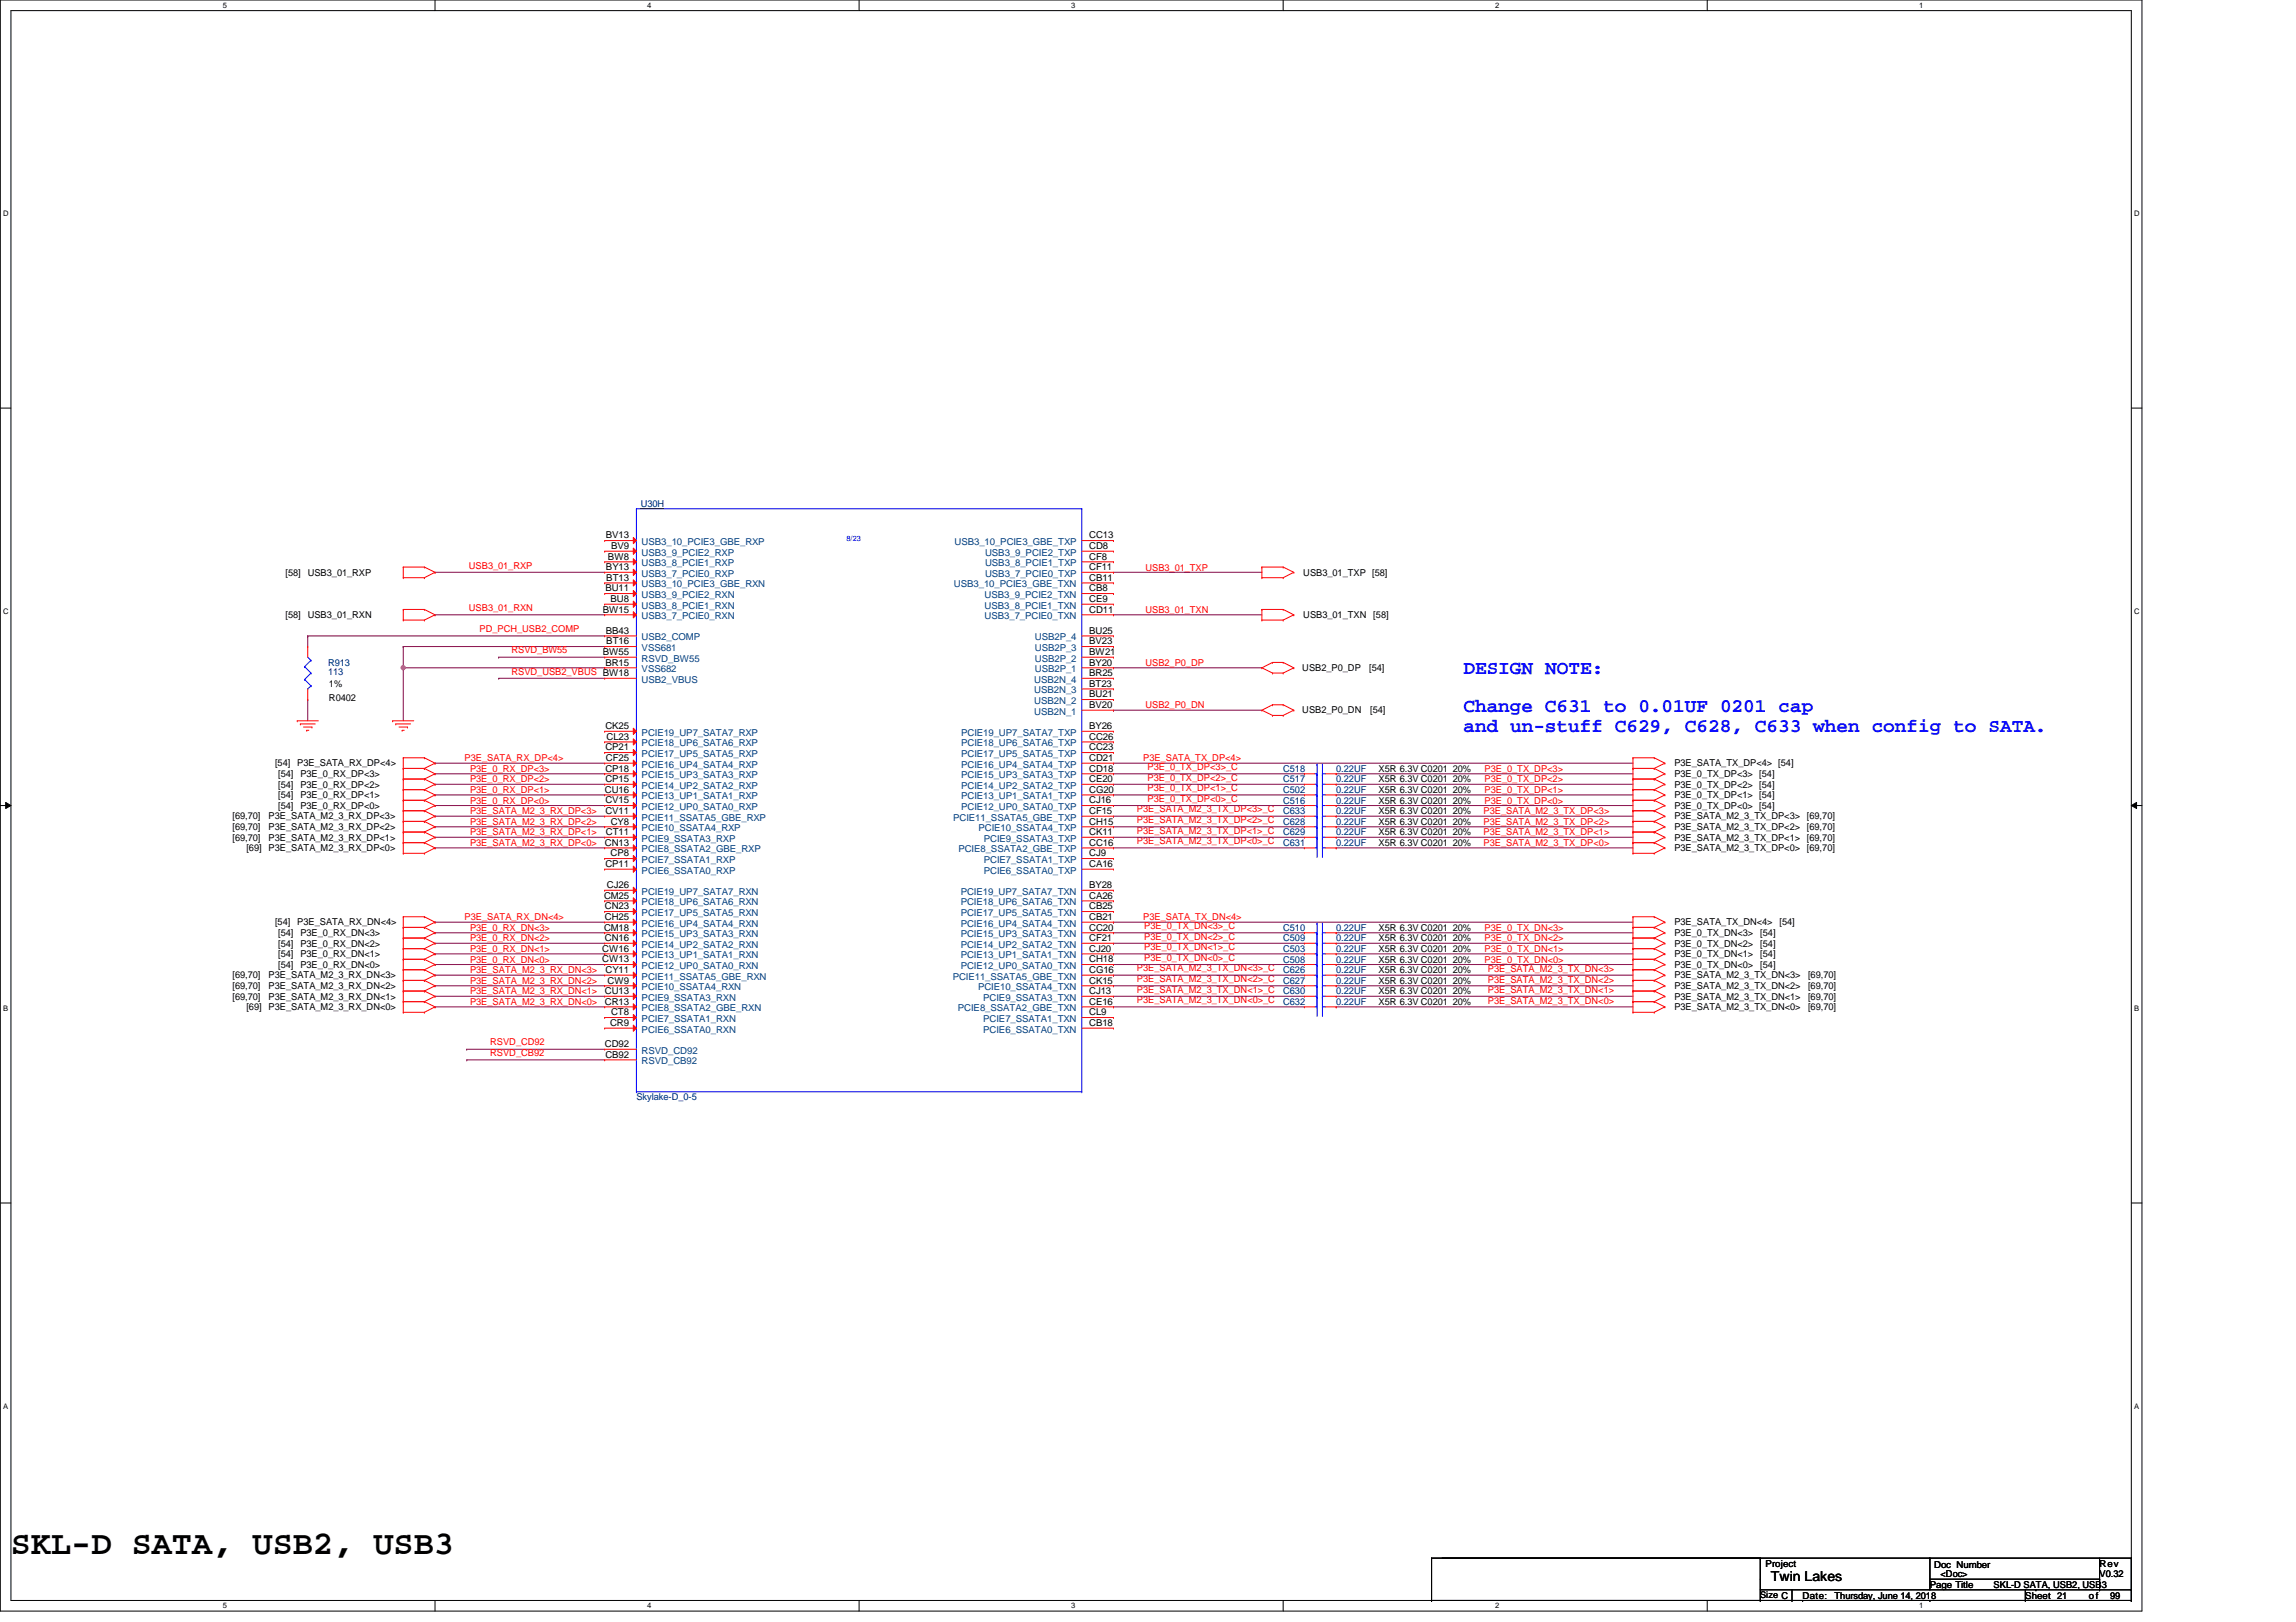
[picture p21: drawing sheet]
<svg xmlns="http://www.w3.org/2000/svg" width="297mm" height="210mm" viewBox="0 0 297 210" stroke-linecap="round" stroke-linejoin="round" font-family="sans-serif">
<defs><g id="words">
<text font-size="4.3" x="1.4" y="201.1">SKL-D SATA, USB2, USB3</text>
<g font-size="2.5" fill="#00f">
<text x="189.3" y="87.2">DESIGN NOTE:</text>
<text x="189.3" y="92.2">Change C631 to 0.01UF 0201 cap</text>
<text x="189.3" y="94.7">and un-stuff C629, C628, C633 when config to SATA.</text>
</g>
<text font-size="1.8" x="229.1" y="204.6">Twin Lakes</text>
<g font-size="1.2" fill="#000080">
<text x="82.9" y="65.6">U30H</text>
<text x="42.4" y="86.2">R913</text>
<text x="42.4" y="87.4">113</text>
<text x="166" y="99.9">C518</text>
<text x="166" y="101.3">C517</text>
<text x="172.9" y="99.9">0.22UF</text>
<text x="172.9" y="101.3">0.22UF</text>
<text x="166" y="105.4">C633</text>
<text x="166" y="102.6">C502</text>
<text x="166" y="104">C516</text>
<text x="166" y="106.7">C628</text>
<text x="172.9" y="105.4">0.22UF</text>
<text x="172.9" y="102.6">0.22UF</text>
<text x="172.9" y="104">0.22UF</text>
<text x="172.9" y="106.7">0.22UF</text>
<text x="166" y="108.1">C629</text>
<text x="166" y="109.5">C631</text>
<text x="172.9" y="108.1">0.22UF</text>
<text x="172.9" y="109.5">0.22UF</text>
<text x="166" y="120.5">C510</text>
<text x="166" y="123.2">C503</text>
<text x="166" y="125.9">C626</text>
<text x="166" y="121.8">C509</text>
<text x="166" y="124.6">C508</text>
<text x="172.9" y="120.5">0.22UF</text>
<text x="172.9" y="123.2">0.22UF</text>
<text x="172.9" y="125.9">0.22UF</text>
<text x="172.9" y="121.8">0.22UF</text>
<text x="172.9" y="124.6">0.22UF</text>
<text x="166" y="127.3">C627</text>
<text x="166" y="130">C632</text>
<text x="166" y="128.7">C630</text>
<text x="172.9" y="127.3">0.22UF</text>
<text x="172.9" y="130">0.22UF</text>
<text x="172.9" y="128.7">0.22UF</text>
<text x="82.3" y="142.4">Skylake-D_0-5</text>
</g>
<g font-size="1.2">
<text x="78.4" y="69.7">BV13</text>
<text x="79.1" y="71">BV9</text>
<text x="140.9" y="69.7">CC13</text>
<text x="140.9" y="71">CD8</text>
<text x="36.9" y="74.5">[58]</text>
<text x="39.8" y="74.5">USB3_01_RXP</text>
<text x="78.3" y="76.5">BU11</text>
<text x="78.4" y="73.8">BY13</text>
<text x="78.4" y="75.1">BT13</text>
<text x="78.7" y="72.4">BW8</text>
<text x="79" y="77.9">BU8</text>
<text x="140.9" y="75.1">CB11</text>
<text x="140.9" y="73.8">CF11</text>
<text x="140.9" y="77.9">CE9</text>
<text x="140.9" y="72.4">CF8</text>
<text x="140.9" y="76.5">CB8</text>
<text x="168.6" y="74.5">USB3_01_TXP [58]</text>
<text x="36.9" y="80">[58]</text>
<text x="39.8" y="80">USB3_01_RXN</text>
<text x="78" y="79.3">BW15</text>
<text x="78.4" y="82">BB43</text>
<text x="78.4" y="83.4">BT16</text>
<text x="140.9" y="83.4">BV23</text>
<text x="140.9" y="82">BU25</text>
<text x="140.9" y="79.3">CD11</text>
<text x="168.6" y="80">USB3_01_TXN</text>
<text x="177.7" y="80">[58]</text>
<text x="42.6" y="88.9">1%</text>
<text x="78" y="84.8">BW55</text>
<text x="78.3" y="86.1">BR15</text>
<text x="140.9" y="88.9">BT23</text>
<text x="140.9" y="87.5">BR25</text>
<text x="140.9" y="86.1">BY20</text>
<text x="140.9" y="84.8">BW21</text>
<text x="168.5" y="86.8">USB2_P0_DP</text>
<text x="177.1" y="86.8">[54]</text>
<text x="42.6" y="90.7">R0402</text>
<text x="78.3" y="94.3">CK25</text>
<text x="78.5" y="95.7">CL23</text>
<text x="140.9" y="95.7">CC26</text>
<text x="140.9" y="94.3">BY26</text>
<text x="140.9" y="91.6">BV20</text>
<text x="140.9" y="90.2">BU21</text>
<text x="168.5" y="92.3">USB2_P0_DN</text>
<text x="177.2" y="92.3">[54]</text>
<text x="35.6" y="99.2">[54]</text>
<text x="36" y="100.6">[54]</text>
<text x="36" y="101.9">[54]</text>
<text x="38.5" y="99.2">P3E_SATA_RX_DP&lt;4&gt;</text>
<text x="38.9" y="100.6">P3E_0_RX_DP&lt;3&gt;</text>
<text x="38.9" y="101.9">P3E_0_RX_DP&lt;2&gt;</text>
<text x="78.3" y="101.2">CP15</text>
<text x="78.3" y="99.8">CP18</text>
<text x="78.3" y="97.1">CP21</text>
<text x="78.4" y="98.5">CF25</text>
<text x="140.9" y="101.2">CE20</text>
<text x="140.9" y="99.8">CD18</text>
<text x="140.9" y="98.5">CD21</text>
<text x="140.9" y="97.1">CC23</text>
<text x="178.3" y="99.9">X5R 6.3V C0201 20%</text>
<text x="178.3" y="101.3">X5R 6.3V C0201 20%</text>
<text x="216.6" y="99.2">P3E_SATA_TX_DP&lt;4&gt; [54]</text>
<text x="216.6" y="101.9">P3E_0_TX_DP&lt;2&gt; [54]</text>
<text x="216.6" y="100.6">P3E_0_TX_DP&lt;3&gt; [54]</text>
<text x="30.1" y="106">[69,70]</text>
<text x="30.1" y="107.4">[69,70]</text>
<text x="34.8" y="106">P3E_SATA_M2_3_RX_DP&lt;3&gt;</text>
<text x="34.8" y="107.4">P3E_SATA_M2_3_RX_DP&lt;2&gt;</text>
<text x="36" y="104.7">[54]</text>
<text x="36" y="103.3">[54]</text>
<text x="38.9" y="104.7">P3E_0_RX_DP&lt;0&gt;</text>
<text x="38.9" y="103.3">P3E_0_RX_DP&lt;1&gt;</text>
<text x="78.3" y="102.6">CU16</text>
<text x="78.3" y="105.3">CV11</text>
<text x="78.3" y="103.9">CV15</text>
<text x="79" y="106.7">CY8</text>
<text x="140.9" y="106.7">CH15</text>
<text x="140.9" y="105.3">CF15</text>
<text x="140.9" y="103.9">CJ16</text>
<text x="140.9" y="102.6">CG20</text>
<text x="178.3" y="105.4">X5R 6.3V C0201 20%</text>
<text x="178.3" y="102.6">X5R 6.3V C0201 20%</text>
<text x="178.3" y="104">X5R 6.3V C0201 20%</text>
<text x="178.3" y="106.7">X5R 6.3V C0201 20%</text>
<text x="216.6" y="107.4">P3E_SATA_M2_3_TX_DP&lt;2&gt;</text>
<text x="216.6" y="106">P3E_SATA_M2_3_TX_DP&lt;3&gt;</text>
<text x="216.6" y="104.7">P3E_0_TX_DP&lt;0&gt; [54]</text>
<text x="216.6" y="103.3">P3E_0_TX_DP&lt;1&gt; [54]</text>
<text x="233.8" y="107.4">[69,70]</text>
<text x="233.8" y="106">[69,70]</text>
<text x="30.1" y="108.8">[69,70]</text>
<text x="31.9" y="110.2">[69]</text>
<text x="34.8" y="108.8">P3E_SATA_M2_3_RX_DP&lt;1&gt;</text>
<text x="34.8" y="110.2">P3E_SATA_M2_3_RX_DP&lt;0&gt;</text>
<text x="78.3" y="109.4">CN13</text>
<text x="78.3" y="112.2">CP11</text>
<text x="78.4" y="108.1">CT11</text>
<text x="79" y="110.8">CP8</text>
<text x="140.9" y="112.2">CA16</text>
<text x="140.9" y="110.8">CJ9</text>
<text x="140.9" y="109.4">CC16</text>
<text x="140.9" y="108.1">CK11</text>
<text x="178.3" y="108.1">X5R 6.3V C0201 20%</text>
<text x="178.3" y="109.5">X5R 6.3V C0201 20%</text>
<text x="216.6" y="110.2">P3E_SATA_M2_3_TX_DP&lt;0&gt;</text>
<text x="216.6" y="108.8">P3E_SATA_M2_3_TX_DP&lt;1&gt;</text>
<text x="233.8" y="110.2">[69,70]</text>
<text x="233.8" y="108.8">[69,70]</text>
<text x="35.6" y="119.8">[54]</text>
<text x="38.5" y="119.8">P3E_SATA_RX_DN&lt;4&gt;</text>
<text x="78.1" y="116.3">CM25</text>
<text x="78.3" y="119">CH25</text>
<text x="78.3" y="117.7">CN23</text>
<text x="78.5" y="114.9">CJ26</text>
<text x="140.9" y="119">CB21</text>
<text x="140.9" y="117.7">CB25</text>
<text x="140.9" y="116.3">CA26</text>
<text x="140.9" y="114.9">BY28</text>
<text x="216.6" y="119.8">P3E_SATA_TX_DN&lt;4&gt;</text>
<text x="230.2" y="119.8">[54]</text>
<text x="36" y="125.3">[54]</text>
<text x="36" y="121.1">[54]</text>
<text x="36" y="122.5">[54]</text>
<text x="36" y="123.9">[54]</text>
<text x="38.9" y="125.3">P3E_0_RX_DN&lt;0&gt;</text>
<text x="38.9" y="121.1">P3E_0_RX_DN&lt;3&gt;</text>
<text x="38.9" y="122.5">P3E_0_RX_DN&lt;2&gt;</text>
<text x="38.9" y="123.9">P3E_0_RX_DN&lt;1&gt;</text>
<text x="77.9" y="124.5">CW13</text>
<text x="77.9" y="123.1">CW16</text>
<text x="78.1" y="120.4">CM18</text>
<text x="78.3" y="121.8">CN16</text>
<text x="78.3" y="125.9">CY11</text>
<text x="140.9" y="125.9">CG16</text>
<text x="140.9" y="124.5">CH18</text>
<text x="140.9" y="123.1">CJ20</text>
<text x="140.9" y="121.8">CF21</text>
<text x="140.9" y="120.4">CC20</text>
<text x="178.3" y="120.5">X5R 6.3V C0201 20%</text>
<text x="178.3" y="123.2">X5R 6.3V C0201 20%</text>
<text x="178.3" y="125.9">X5R 6.3V C0201 20%</text>
<text x="178.3" y="121.8">X5R 6.3V C0201 20%</text>
<text x="178.3" y="124.6">X5R 6.3V C0201 20%</text>
<text x="216.6" y="125.3">P3E_0_TX_DN&lt;0&gt;</text>
<text x="216.6" y="123.9">P3E_0_TX_DN&lt;1&gt;</text>
<text x="216.6" y="122.5">P3E_0_TX_DN&lt;2&gt;</text>
<text x="216.6" y="121.1">P3E_0_TX_DN&lt;3&gt;</text>
<text x="227.7" y="125.3">[54]</text>
<text x="227.7" y="123.9">[54]</text>
<text x="227.7" y="122.5">[54]</text>
<text x="227.7" y="121.1">[54]</text>
<text x="30.1" y="126.6">[69,70]</text>
<text x="30.1" y="128">[69,70]</text>
<text x="30.1" y="129.4">[69,70]</text>
<text x="31.9" y="130.7">[69]</text>
<text x="34.8" y="126.6">P3E_SATA_M2_3_RX_DN&lt;3&gt;</text>
<text x="34.8" y="128">P3E_SATA_M2_3_RX_DN&lt;2&gt;</text>
<text x="34.8" y="129.4">P3E_SATA_M2_3_RX_DN&lt;1&gt;</text>
<text x="34.8" y="130.7">P3E_SATA_M2_3_RX_DN&lt;0&gt;</text>
<text x="78.3" y="130">CR13</text>
<text x="78.3" y="128.6">CU13</text>
<text x="78.6" y="127.3">CW9</text>
<text x="79.1" y="131.4">CT8</text>
<text x="140.9" y="127.3">CK15</text>
<text x="140.9" y="131.4">CL9</text>
<text x="140.9" y="130">CE16</text>
<text x="140.9" y="128.6">CJ13</text>
<text x="178.3" y="127.3">X5R 6.3V C0201 20%</text>
<text x="178.3" y="130">X5R 6.3V C0201 20%</text>
<text x="178.3" y="128.7">X5R 6.3V C0201 20%</text>
<text x="216.6" y="130.7">P3E_SATA_M2_3_TX_DN&lt;0&gt;</text>
<text x="216.6" y="129.4">P3E_SATA_M2_3_TX_DN&lt;1&gt;</text>
<text x="216.6" y="128">P3E_SATA_M2_3_TX_DN&lt;2&gt;</text>
<text x="216.6" y="126.6">P3E_SATA_M2_3_TX_DN&lt;3&gt;</text>
<text x="233.9" y="130.7">[69,70]</text>
<text x="233.9" y="129.4">[69,70]</text>
<text x="233.9" y="128">[69,70]</text>
<text x="233.9" y="126.6">[69,70]</text>
<text x="78.3" y="135.5">CD92</text>
<text x="78.3" y="136.9">CB92</text>
<text x="78.9" y="132.8">CR9</text>
<text x="140.9" y="132.8">CB18</text>
<text x="228.4" y="202.8">Project</text>
<text x="250.2" y="202.9">Doc Number</text>
<text x="271.6" y="202.8">Rev</text>
<text x="227.7" y="206.8">Size C</text>
<text x="233.2" y="206.9">Date:</text>
<text x="237.3" y="206.9">Thursday, June 14, 2018</text>
<text x="249.7" y="205.5">Page Title</text>
<text x="251.1" y="204.1">&lt;Doc&gt;</text>
<text x="257.9" y="205.5">SKL-D SATA, USB2, USB3</text>
<text x="262" y="206.9">Sheet 21</text>
<text x="270.3" y="206.9">of</text>
<text x="271.6" y="204.1">V0.32</text>
<text x="273" y="206.9">99</text>
</g>
<g font-size="1.2" fill="#004080">
<text x="83" y="70.5">USB3_10_PCIE3_GBE_RXP</text>
<text x="83" y="71.9">USB3_9_PCIE2_RXP</text>
<text x="123.5" y="70.5">USB3_10_PCIE3_GBE_TXP</text>
<text x="127.4" y="71.9">USB3_9_PCIE2_TXP</text>
<text x="83" y="76">USB3_10_PCIE3_GBE_RXN</text>
<text x="83" y="74.6">USB3_7_PCIE0_RXP</text>
<text x="83" y="73.3">USB3_8_PCIE1_RXP</text>
<text x="83" y="77.4">USB3_9_PCIE2_RXN</text>
<text x="123.4" y="76">USB3_10_PCIE3_GBE_TXN</text>
<text x="127.4" y="77.4">USB3_9_PCIE2_TXN</text>
<text x="127.4" y="74.6">USB3_7_PCIE0_TXP</text>
<text x="127.4" y="73.3">USB3_8_PCIE1_TXP</text>
<text x="83" y="82.9">USB2_COMP</text>
<text x="83" y="80.1">USB3_7_PCIE0_RXN</text>
<text x="83" y="78.8">USB3_8_PCIE1_RXN</text>
<text x="127.4" y="80.1">USB3_7_PCIE0_TXN</text>
<text x="127.4" y="78.8">USB3_8_PCIE1_TXN</text>
<text x="133.9" y="82.9">USB2P_4</text>
<text x="83" y="85.6">RSVD_BW55</text>
<text x="83" y="88.3">USB2_VBUS</text>
<text x="83" y="87">VSS682</text>
<text x="83" y="84.2">VSS681</text>
<text x="133.8" y="89.7">USB2N_3</text>
<text x="133.8" y="88.3">USB2N_4</text>
<text x="133.9" y="87">USB2P_1</text>
<text x="133.9" y="85.6">USB2P_2</text>
<text x="133.9" y="84.2">USB2P_3</text>
<text x="83" y="95.2">PCIE19_UP7_SATA7_RXP</text>
<text x="124.4" y="95.2">PCIE19_UP7_SATA7_TXP</text>
<text x="133.8" y="92.5">USB2N_1</text>
<text x="133.8" y="91.1">USB2N_2</text>
<text x="83" y="100.7">PCIE15_UP3_SATA3_RXP</text>
<text x="83" y="99.3">PCIE16_UP4_SATA4_RXP</text>
<text x="83" y="98">PCIE17_UP5_SATA5_RXP</text>
<text x="83" y="96.6">PCIE18_UP6_SATA6_RXP</text>
<text x="124.4" y="100.7">PCIE15_UP3_SATA3_TXP</text>
<text x="124.4" y="99.3">PCIE16_UP4_SATA4_TXP</text>
<text x="124.4" y="98">PCIE17_UP5_SATA5_TXP</text>
<text x="124.4" y="96.6">PCIE18_UP6_SATA6_TXP</text>
<text x="83" y="107.6">PCIE10_SSATA4_RXP</text>
<text x="83" y="106.2">PCIE11_SSATA5_GBE_RXP</text>
<text x="83" y="104.8">PCIE12_UP0_SATA0_RXP</text>
<text x="83" y="103.4">PCIE13_UP1_SATA1_RXP</text>
<text x="83" y="102.1">PCIE14_UP2_SATA2_RXP</text>
<text x="123.3" y="106.2">PCIE11_SSATA5_GBE_TXP</text>
<text x="124.4" y="104.8">PCIE12_UP0_SATA0_TXP</text>
<text x="124.4" y="103.4">PCIE13_UP1_SATA1_TXP</text>
<text x="124.4" y="102.1">PCIE14_UP2_SATA2_TXP</text>
<text x="126.6" y="107.6">PCIE10_SSATA4_TXP</text>
<text x="83" y="113.1">PCIE6_SSATA0_RXP</text>
<text x="83" y="111.7">PCIE7_SSATA1_RXP</text>
<text x="83" y="110.3">PCIE8_SSATA2_GBE_RXP</text>
<text x="83" y="108.9">PCIE9_SSATA3_RXP</text>
<text x="124" y="110.3">PCIE8_SSATA2_GBE_TXP</text>
<text x="127.3" y="113.1">PCIE6_SSATA0_TXP</text>
<text x="127.3" y="111.7">PCIE7_SSATA1_TXP</text>
<text x="127.3" y="108.9">PCIE9_SSATA3_TXP</text>
<text x="83" y="119.9">PCIE16_UP4_SATA4_RXN</text>
<text x="83" y="118.5">PCIE17_UP5_SATA5_RXN</text>
<text x="83" y="117.2">PCIE18_UP6_SATA6_RXN</text>
<text x="83" y="115.8">PCIE19_UP7_SATA7_RXN</text>
<text x="124.3" y="119.9">PCIE16_UP4_SATA4_TXN</text>
<text x="124.3" y="118.5">PCIE17_UP5_SATA5_TXN</text>
<text x="124.3" y="117.2">PCIE18_UP6_SATA6_TXN</text>
<text x="124.3" y="115.8">PCIE19_UP7_SATA7_TXN</text>
<text x="83" y="125.4">PCIE12_UP0_SATA0_RXN</text>
<text x="83" y="124">PCIE13_UP1_SATA1_RXN</text>
<text x="83" y="122.6">PCIE14_UP2_SATA2_RXN</text>
<text x="83" y="121.3">PCIE15_UP3_SATA3_RXN</text>
<text x="124.3" y="125.4">PCIE12_UP0_SATA0_TXN</text>
<text x="124.3" y="124">PCIE13_UP1_SATA1_TXN</text>
<text x="124.3" y="122.6">PCIE14_UP2_SATA2_TXN</text>
<text x="124.3" y="121.3">PCIE15_UP3_SATA3_TXN</text>
<text x="83" y="128.1">PCIE10_SSATA4_RXN</text>
<text x="83" y="126.8">PCIE11_SSATA5_GBE_RXN</text>
<text x="83" y="130.9">PCIE8_SSATA2_GBE_RXN</text>
<text x="83" y="129.5">PCIE9_SSATA3_RXN</text>
<text x="123.3" y="126.8">PCIE11_SSATA5_GBE_TXN</text>
<text x="123.9" y="130.9">PCIE8_SSATA2_GBE_TXN</text>
<text x="126.5" y="128.1">PCIE10_SSATA4_TXN</text>
<text x="127.2" y="129.5">PCIE9_SSATA3_TXN</text>
<text x="83" y="133.6">PCIE6_SSATA0_RXN</text>
<text x="83" y="132.2">PCIE7_SSATA1_RXN</text>
<text x="83" y="137.7">RSVD_CB92</text>
<text x="83" y="136.4">RSVD_CD92</text>
<text x="127.2" y="133.6">PCIE6_SSATA0_TXN</text>
<text x="127.2" y="132.2">PCIE7_SSATA1_TXN</text>
</g>
<g font-size="1.2" fill="#f00">
<text x="60.7" y="73.6">USB3_01_RXP</text>
<text x="148.2" y="73.8">USB3_01_TXP</text>
<text x="60.7" y="79.1">USB3_01_RXN</text>
<text x="62" y="81.8">PD_PCH_USB2_COMP</text>
<text x="148.2" y="79.3">USB3_01_TXN</text>
<text x="66.2" y="84.6">RSVD_BW55</text>
<text x="66.2" y="87.3">RSVD_USB2_VBUS BW18</text>
<text x="148.2" y="86.2">USB2_P0_DP</text>
<text x="148.2" y="91.7">USB2_P0_DN</text>
<text x="60.1" y="98.5">P3E_SATA_RX_DP&lt;4&gt;</text>
<text x="60.8" y="99.9">P3E_0_RX_DP&lt;3&gt;</text>
<text x="60.8" y="101.3">P3E_0_RX_DP&lt;2&gt;</text>
<text x="147.9" y="98.5">P3E_SATA_TX_DP&lt;4&gt;</text>
<text x="148.5" y="101">P3E_0_TX_DP&lt;2&gt;_C</text>
<text x="148.5" y="99.7">P3E_0_TX_DP&lt;3&gt;_C</text>
<text x="192.1" y="99.9">P3E_0_TX_DP&lt;3&gt;</text>
<text x="192.1" y="101.3">P3E_0_TX_DP&lt;2&gt;</text>
<text x="60.8" y="105.4">P3E_SATA_M2_3_RX_DP&lt;3&gt;</text>
<text x="60.8" y="106.7">P3E_SATA_M2_3_RX_DP&lt;2&gt;</text>
<text x="60.8" y="102.6">P3E_0_RX_DP&lt;1&gt;</text>
<text x="60.8" y="104">P3E_0_RX_DP&lt;0&gt;</text>
<text x="147.1" y="107.9">P3E_SATA_M2_3_TX_DP&lt;1&gt;_C</text>
<text x="147.1" y="105.1">P3E_SATA_M2_3_TX_DP&lt;3&gt;_C</text>
<text x="147.1" y="106.5">P3E_SATA_M2_3_TX_DP&lt;2&gt;_C</text>
<text x="148.5" y="102.4">P3E_0_TX_DP&lt;1&gt;_C</text>
<text x="148.5" y="103.8">P3E_0_TX_DP&lt;0&gt;_C</text>
<text x="191.9" y="106.7">P3E_SATA_M2_3_TX_DP&lt;2&gt;</text>
<text x="191.9" y="105.4">P3E_SATA_M2_3_TX_DP&lt;3&gt;</text>
<text x="192.1" y="102.6">P3E_0_TX_DP&lt;1&gt;</text>
<text x="192.1" y="104">P3E_0_TX_DP&lt;0&gt;</text>
<text x="60.8" y="108.1">P3E_SATA_M2_3_RX_DP&lt;1&gt;</text>
<text x="60.8" y="109.5">P3E_SATA_M2_3_RX_DP&lt;0&gt;</text>
<text x="147.1" y="109.2">P3E_SATA_M2_3_TX_DP&lt;0&gt;_C</text>
<text x="191.9" y="109.5">P3E_SATA_M2_3_TX_DP&lt;0&gt;</text>
<text x="191.9" y="108.1">P3E_SATA_M2_3_TX_DP&lt;1&gt;</text>
<text x="60.1" y="119.1">P3E_SATA_RX_DN&lt;4&gt;</text>
<text x="147.9" y="119.1">P3E_SATA_TX_DN&lt;4&gt;</text>
<text x="60.8" y="125.9">P3E_SATA_M2_3_RX_DN&lt;3&gt;</text>
<text x="60.8" y="120.5">P3E_0_RX_DN&lt;3&gt;</text>
<text x="60.8" y="121.8">P3E_0_RX_DN&lt;2&gt;</text>
<text x="60.8" y="123.2">P3E_0_RX_DN&lt;1&gt;</text>
<text x="60.8" y="124.6">P3E_0_RX_DN&lt;0&gt;</text>
<text x="147.1" y="125.7">P3E_SATA_M2_3_TX_DN&lt;3&gt;_C</text>
<text x="148" y="121.6">P3E_0_TX_DN&lt;2&gt;_C</text>
<text x="148" y="124.3">P3E_0_TX_DN&lt;0&gt;_C</text>
<text x="148" y="123">P3E_0_TX_DN&lt;1&gt;_C</text>
<text x="148" y="120.2">P3E_0_TX_DN&lt;3&gt;_C</text>
<text x="192.1" y="120.5">P3E_0_TX_DN&lt;3&gt;</text>
<text x="192.1" y="121.8">P3E_0_TX_DN&lt;2&gt;</text>
<text x="192.1" y="123.2">P3E_0_TX_DN&lt;1&gt;</text>
<text x="192.1" y="124.6">P3E_0_TX_DN&lt;0&gt;</text>
<text x="192.5" y="125.8">P3E_SATA_M2_3_TX_DN&lt;3&gt;</text>
<text x="60.8" y="127.3">P3E_SATA_M2_3_RX_DN&lt;2&gt;</text>
<text x="60.8" y="128.7">P3E_SATA_M2_3_RX_DN&lt;1&gt;</text>
<text x="60.8" y="130">P3E_SATA_M2_3_RX_DN&lt;0&gt;</text>
<text x="147.1" y="129.8">P3E_SATA_M2_3_TX_DN&lt;0&gt;_C</text>
<text x="147.1" y="128.4">P3E_SATA_M2_3_TX_DN&lt;1&gt;_C</text>
<text x="147.1" y="127.1">P3E_SATA_M2_3_TX_DN&lt;2&gt;_C</text>
<text x="192.5" y="129.9">P3E_SATA_M2_3_TX_DN&lt;0&gt;</text>
<text x="192.5" y="128.5">P3E_SATA_M2_3_TX_DN&lt;1&gt;</text>
<text x="192.5" y="127.2">P3E_SATA_M2_3_TX_DN&lt;2&gt;</text>
<text x="63.4" y="135.3">RSVD_CD92</text>
<text x="63.4" y="136.7">RSVD_CB92</text>
</g>
<g font-size="1">
<text x="28.8" y="1">5</text>
<text x="83.7" y="1">4</text>
<text x="138.6" y="1">3</text>
<text x="193.4" y="1">2</text>
<text x="248.3" y="1">1</text>
<text x=".4" y="28">D</text>
<text x="276.1" y="28">D</text>
<text x=".4" y="79.4">C</text>
<text x="276.1" y="79.4">C</text>
<text x=".4" y="130.9">B</text>
<text x="276.1" y="130.9">B</text>
<text x=".4" y="182.3">A</text>
<text x="276.1" y="182.3">A</text>
<text x="28.8" y="208.2">5</text>
<text x="83.7" y="208.2">4</text>
<text x="138.6" y="208.2">3</text>
<text x="193.4" y="208.2">2</text>
<text x="248.3" y="208.2">1</text>
</g>
<text font-size="1" fill="#00f" x="109.5" y="70">8/23</text>
</g></defs>
<path d="M0 0h277.1v208.5h-277.1zM1.4 1.4h274.3v205.7h-274.3z" fill="none" stroke="#000" stroke-width=".13"/>
<g fill="#fff">
<path d="M28.8 .1h.6v1.1h-.6z"/>
<path d="M28.8 207.3h.6v1.1h-.6z"/>
</g>
<path d="M56.3 0v1.4M56.3 207.1v1.4" fill="none" stroke="#000" stroke-width=".13"/>
<g fill="#fff">
<path d="M83.7 .1h.6v1.1h-.6z"/>
<path d="M83.7 207.3h.6v1.1h-.6z"/>
</g>
<path d="M111.1 0v1.4M111.1 207.1v1.4" fill="none" stroke="#000" stroke-width=".13"/>
<g fill="#fff">
<path d="M138.6 .1h.5v1.1h-.5z"/>
<path d="M138.6 207.3h.5v1.1h-.5z"/>
</g>
<path d="M166 0v1.4M166 207.1v1.4" fill="none" stroke="#000" stroke-width=".13"/>
<g fill="#fff">
<path d="M193.4 .1h.6v1.1h-.6z"/>
<path d="M193.4 207.3h.6v1.1h-.6z"/>
</g>
<path d="M220.9 0v1.4M220.9 207.1v1.4" fill="none" stroke="#000" stroke-width=".13"/>
<g fill="#fff">
<path d="M248.3 .1h.6v1.1h-.6z"/>
<path d="M248.3 207.3h.6v1.1h-.6z"/>
<path d="M.4 27.1h.7v1.1h-.7z"/>
<path d="M276.1 27.1h.7v1.1h-.7z"/>
<path d="M.4 78.5h.7v1.1h-.7z"/>
<path d="M276.1 78.5h.7v1.1h-.7z"/>
</g>
<path d="M0 52.8h1.4M275.7 52.8h1.4" fill="none" stroke="#000" stroke-width=".13"/>
<g fill="#fff">
<path d="M.4 130h.7v1.1h-.7z"/>
<path d="M276.1 130h.6v1.1h-.6z"/>
</g>
<path d="M0 104.2h1.4M.7 103.8l.7 .4-.7 .4zM275.7 104.2l.7-.4v.8zM275.7 104.2h1.4" fill="none" stroke="#000" stroke-width=".13"/>
<path d="M.7 103.8l.7 .4-.7 .4zM275.7 104.2l.7-.4v.8z" fill="#000"/>
<g fill="#fff">
<path d="M.4 181.4h.7v1.1h-.7z"/>
<path d="M276.1 181.4h.6v1.1h-.6z"/>
</g>
<path d="M0 155.7h1.4M275.7 155.7h1.4" fill="none" stroke="#000" stroke-width=".13"/>
<g fill="none" stroke="#800040" stroke-width=".13">
<path d="M39.8 90.5h.1M39.8 82.3h.1M39.8 82.3v1.4M39.8 90.5v2.8M39.8 82.3h38.4M52.2 83.7h.1M52.2 86.4h.1M52.2 83.7h26M52.2 83.7v2.7M52.2 86.4h26M60.4 135.8h.1M60.4 137.2h.1"/>
<path d="M60.4 135.8h17.8M60.4 137.2h17.8"/>
</g>
<circle cx="52.2" cy="86.4" r=".27" fill="#f0f"/>
<circle cx="52.2" cy="86.4" r=".27" fill="none" stroke="#f0f" stroke-width=".13"/>
<g fill="none" stroke="#800040" stroke-width=".13">
<path d="M56.3 74.1h.1M56.3 79.6h.1M56.3 74.1h21.9M56.3 79.6h21.9M144.1 79.6h.1M144.1 74.1h.1M144.1 74.1h19.2M144.1 79.6h19.2M52.2 86.4h.1M52.2 86.4v6.9M56.3 98.8h.1M56.3 98.8h21.9"/>
<path d="M64.5 85h.1M64.5 87.8h.1M64.5 85h13.7M64.5 87.8h13.7M144.1 91.9h.1M144.1 86.4h.1M144.1 98.8h.1M144.1 91.9h19.2M144.1 86.4h19.2M144.1 98.8h67.2M56.3 119.3h.1M56.3 105.6h.1"/>
<path d="M56.3 107h.1M56.3 108.4h.1M56.3 109.7h.1M56.3 100.1h.1M56.3 101.5h.1M56.3 102.9h.1M56.3 104.2h.1M56.3 119.3h21.9M56.3 109.7h21.9M56.3 108.4h21.9M56.3 107h21.9M56.3 105.6h21.9"/>
<path d="M56.3 100.1h21.9M56.3 101.5h21.9M56.3 102.9h21.9M56.3 104.2h21.9M144.1 119.3h.1M144.1 109.7h.1M144.1 108.4h.1M144.1 105.6h.1M144.1 107h.1M144.1 102.9h.1M144.1 104.2h.1M144.1 101.5h.1"/>
<path d="M144.1 100.1h.1M144.1 119.3h67.2M144.1 109.7h24.7M144.1 108.4h24.7M144.1 107h24.7M144.1 105.6h24.7M144.1 100.1h24.7M144.1 101.5h24.7M144.1 102.9h24.7M144.1 104.2h24.7M172.9 109.7h.1M172.9 108.4h.1"/>
<path d="M172.9 107h.1M172.9 105.6h.1M172.9 100.1h.1M172.9 101.5h.1M172.9 102.9h.1M172.9 104.2h.1M172.9 109.7h38.4M172.9 108.4h38.4M172.9 107h38.4M172.9 105.6h38.4M172.9 100.1h38.4M172.9 101.5h38.4"/>
<path d="M172.9 102.9h38.4M172.9 104.2h38.4M56.3 126.2h.1M56.3 127.6h.1M56.3 128.9h.1M56.3 130.3h.1M56.3 120.7h.1M56.3 122.1h.1M56.3 123.4h.1M56.3 124.8h.1M56.3 126.2h21.9M56.3 127.6h21.9"/>
<path d="M56.3 128.9h21.9M56.3 130.3h21.9M56.3 120.7h21.9M56.3 122.1h21.9M56.3 123.4h21.9M56.3 124.8h21.9M144.1 130.3h.1M144.1 128.9h.1M144.1 127.6h.1M144.1 126.2h.1M144.1 122.1h.1M144.1 124.8h.1"/>
<path d="M144.1 123.4h.1M144.1 120.7h.1M144.1 126.2h24.7M144.1 127.6h24.7M144.1 128.9h24.7M144.1 130.3h24.7M144.1 120.7h24.7M144.1 122.1h24.7M144.1 123.4h24.7M144.1 124.8h24.7M172.9 130.3h.1M172.9 128.9h.1"/>
<path d="M172.9 127.6h.1M172.9 126.2h.1M172.9 120.7h.1M172.9 122.1h.1M172.9 123.4h.1M172.9 124.8h.1M172.9 126.2h38.4M172.9 127.6h38.4M172.9 128.9h38.4M172.9 130.3h38.4M172.9 120.7h38.4M172.9 122.1h38.4"/>
<path d="M172.9 123.4h38.4M172.9 124.8h38.4"/>
</g>
<g fill="none" stroke="#f00" stroke-width=".13">
<path d="M52.2 73.4h.1M52.2 74.8h.1M52.2 78.9h.1M52.2 73.4v1.4M52.2 78.9v1.3M52.2 78.9h2.7M52.2 73.4h2.7M52.2 74.8h2.7M54.9 73.4h.1M54.9 74.8h.1M54.9 78.9h.1M54.9 73.4l1.4 .7"/>
<path d="M54.9 78.9l1.4 .7M56.3 74.1h.1M56.3 79.6h.1M56.3 74.1l-1.4 .7M56.3 79.6l-1.4 .6M163.3 78.9h.1M163.3 74.8h.1M163.3 73.4h.1M163.3 78.9h2.7M163.3 73.4v1.4M163.3 78.9v1.3M163.3 73.4h2.7"/>
<path d="M163.3 74.8h2.7M166 78.9h.1M166 73.4h.1M166 74.8h.1M166 78.9l1.4 .7M166 73.4l1.4 .7M167.4 79.6h.1M167.4 74.1h.1M167.4 79.6l-1.4 .6M167.4 74.1l-1.4 .7M38.5 93.3h.1M38.5 93.3h2.7"/>
<path d="M38.9 93.7h.1M38.9 93.7h1.9M39.3 94.1h1.1M39.7 94.5h.1M39.7 94.5h.3M39.8 83.7h.1M39.8 90.5h.1M39.8 83.7v1.3M39.8 89.2v1.3M40.4 94.1h.1M50.8 93.3h.1M50.8 93.3h2.7"/>
<path d="M51.2 93.7h.1M51.2 93.7h1.9M51.6 94.1h1.1M52 94.5h.1M52 94.5h.3M52.2 98.1h.1M52.2 99.4h.1M52.2 80.2h.1M52.2 98.1v12.3M52.2 98.1h2.7M52.2 99.4h2.7M52.2 80.2h2.7"/>
<path d="M52.7 94.1h.1M54.9 98.1h.1M54.9 99.4h.1M54.9 80.2h.1M54.9 98.1l1.4 .7M54.9 99.4l1.4 .7M56.3 98.8h.1M56.3 98.8l-1.4 .6M163.3 91.9h.1M163.3 86.4h.1M163.3 80.2h.1M163.3 91.9l1.3 .7"/>
<path d="M163.3 86.4l1.3 .7M163.3 80.2h2.7M164.6 91.2h.1M164.6 92.6h.1M164.6 85.7h.1M164.6 87.1h.1M164.6 91.2l-1.3 .7M164.6 91.2h1.4M164.6 92.6h1.4M164.6 85.7l-1.3 .7M164.6 85.7h1.4M164.6 87.1h1.4"/>
<path d="M166 91.2h.1M166 92.6h.1M166 85.7h.1M166 87.1h.1M166 80.2h.1M166 91.2l1.4 .7M166 85.7l1.4 .7M167.4 91.9h.1M167.4 86.4h.1M167.4 91.9l-1.4 .7M167.4 86.4l-1.4 .7M211.3 99.4h.1"/>
<path d="M211.3 98.1h.1M211.3 98.1v12.3M211.3 98.1h2.7M211.3 99.4h2.7M214 98.1h.1M214 99.4h.1M214 98.1l1.4 .7M214 99.4l1.4 .7M215.4 98.8h.1M215.4 98.8l-1.4 .6M52.2 118.6h.1M52.2 104.9h.1"/>
<path d="M52.2 106.3h.1M52.2 107.7h.1M52.2 109.1h.1M52.2 110.4h.1M52.2 103.6h.1M52.2 100.8h.1M52.2 102.2h.1M52.2 118.6h2.7M52.2 118.6v12.4M52.2 109.1h2.7M52.2 110.4h2.7M52.2 107.7h2.7"/>
<path d="M52.2 106.3h2.7M52.2 104.9h2.7M52.2 103.6h2.7M52.2 100.8h2.7M52.2 102.2h2.7M54.9 118.6h.1M54.9 104.9h.1M54.9 106.3h.1M54.9 107.7h.1M54.9 109.1h.1M54.9 110.4h.1M54.9 103.6h.1"/>
<path d="M54.9 100.8h.1M54.9 102.2h.1M54.9 118.6l1.4 .7M54.9 104.9l1.4 .7M54.9 106.3l1.4 .7M54.9 107.7l1.4 .7M54.9 109.1l1.4 .6M54.9 103.6l1.4 .6M54.9 100.8l1.4 .7M54.9 102.2l1.4 .7M56.3 119.3h.1M56.3 105.6h.1"/>
<path d="M56.3 107h.1M56.3 108.4h.1M56.3 109.7h.1M56.3 104.2h.1M56.3 100.1h.1M56.3 101.5h.1M56.3 102.9h.1M56.3 119.3l-1.4 .7M56.3 105.6l-1.4 .7M56.3 107l-1.4 .7M56.3 108.4l-1.4 .7M56.3 109.7l-1.4 .7"/>
<path d="M56.3 104.2l-1.4 .7M56.3 100.1l-1.4 .7M56.3 101.5l-1.4 .7M56.3 102.9l-1.4 .7M168.8 108.4h.1M168.8 105.6h.1M168.8 100.1h.1M168.8 102.9h.1M168.8 109.7h.1M168.8 104.2h.1M168.8 101.5h.1M168.8 108.4h1.3"/>
<path d="M168.8 105.6h1.3M168.8 100.1h1.3M168.8 102.9h1.3M168.8 109.7h1.3M168.8 104.2h1.3M168.8 101.5h1.3M171.5 108.4h1.4M171.5 105.6h1.4M171.5 100.1h1.4M171.5 102.9h1.4M171.5 109.7h1.4M171.5 104.2h1.4"/>
<path d="M171.5 101.5h1.4M172.9 108.4h.1M172.9 105.6h.1M172.9 100.1h.1M172.9 102.9h.1M172.9 109.7h.1M172.9 104.2h.1M172.9 101.5h.1M211.3 118.6h.1M211.3 110.4h.1M211.3 109.1h.1M211.3 107.7h.1"/>
<path d="M211.3 106.3h.1M211.3 104.9h.1M211.3 103.6h.1M211.3 102.2h.1M211.3 100.8h.1M211.3 118.6h2.7M211.3 118.6v12.4M211.3 109.1h2.7M211.3 110.4h2.7M211.3 107.7h2.7M211.3 106.3h2.7M211.3 104.9h2.7"/>
<path d="M211.3 103.6h2.7M211.3 100.8h2.7M211.3 102.2h2.7M214 118.6h.1M214 109.1h.1M214 110.4h.1M214 107.7h.1M214 106.3h.1M214 104.9h.1M214 103.6h.1M214 102.2h.1M214 100.8h.1"/>
<path d="M214 118.6l1.4 .7M214 109.1l1.4 .6M214 107.7l1.4 .7M214 106.3l1.4 .7M214 104.9l1.4 .7M214 103.6l1.4 .6M214 102.2l1.4 .7M214 100.8l1.4 .7M215.4 119.3h.1M215.4 109.7h.1M215.4 108.4h.1M215.4 107h.1"/>
<path d="M215.4 105.6h.1M215.4 104.2h.1M215.4 102.9h.1M215.4 101.5h.1M215.4 100.1h.1M215.4 119.3l-1.4 .7M215.4 109.7l-1.4 .7M215.4 108.4l-1.4 .7M215.4 107l-1.4 .7M215.4 105.6l-1.4 .7M215.4 104.2l-1.4 .7M215.4 102.9l-1.4 .7"/>
<path d="M215.4 101.5l-1.4 .7M215.4 100.1l-1.4 .7M52.2 120h.1M52.2 125.5h.1M52.2 126.9h.1M52.2 128.2h.1M52.2 129.6h.1M52.2 131h.1M52.2 124.1h.1M52.2 121.4h.1M52.2 122.8h.1M52.2 120h2.7"/>
<path d="M52.2 125.5h2.7M52.2 126.9h2.7M52.2 128.2h2.7M52.2 129.6h2.7M52.2 131h2.7M52.2 124.1h2.7M52.2 121.4h2.7M52.2 122.8h2.7M54.9 120h.1M54.9 125.5h.1M54.9 126.9h.1M54.9 128.2h.1"/>
<path d="M54.9 129.6h.1M54.9 131h.1M54.9 124.1h.1M54.9 121.4h.1M54.9 122.8h.1M54.9 125.5l1.4 .7M54.9 126.9l1.4 .7M54.9 128.2l1.4 .7M54.9 129.6l1.4 .7M54.9 124.1l1.4 .7M54.9 120l1.4 .7M54.9 121.4l1.4 .7"/>
<path d="M54.9 122.8l1.4 .6M56.3 126.2h.1M56.3 127.6h.1M56.3 128.9h.1M56.3 130.3h.1M56.3 124.8h.1M56.3 120.7h.1M56.3 122.1h.1M56.3 123.4h.1M56.3 126.2l-1.4 .7M56.3 127.6l-1.4 .6M56.3 128.9l-1.4 .7"/>
<path d="M56.3 130.3l-1.4 .7M56.3 124.8l-1.4 .7M56.3 120.7l-1.4 .7M56.3 122.1l-1.4 .7M56.3 123.4l-1.4 .7M168.8 120.7h.1M168.8 127.6h.1M168.8 123.4h.1M168.8 126.2h.1M168.8 130.3h.1M168.8 122.1h.1M168.8 128.9h.1"/>
<path d="M168.8 120.7h1.3M168.8 127.6h1.3M168.8 123.4h1.3M168.8 126.2h1.3M168.8 130.3h1.3M168.8 122.1h1.3M168.8 128.9h1.3M171.5 120.7h1.4M171.5 127.6h1.4M171.5 123.4h1.4M171.5 126.2h1.4M171.5 130.3h1.4"/>
<path d="M171.5 122.1h1.4M171.5 128.9h1.4M172.9 120.7h.1M172.9 127.6h.1M172.9 123.4h.1M172.9 126.2h.1M172.9 130.3h.1M172.9 122.1h.1M172.9 128.9h.1M211.3 120h.1M211.3 131h.1M211.3 129.6h.1"/>
<path d="M211.3 128.2h.1M211.3 126.9h.1M211.3 125.5h.1M211.3 124.1h.1M211.3 122.8h.1M211.3 121.4h.1M211.3 120h2.7M211.3 125.5h2.7M211.3 126.9h2.7M211.3 128.2h2.7M211.3 129.6h2.7M211.3 131h2.7"/>
<path d="M211.3 124.1h2.7M211.3 121.4h2.7M211.3 122.8h2.7M214 120h.1M214 129.6h.1M214 131h.1M214 128.2h.1M214 126.9h.1M214 125.5h.1M214 124.1h.1M214 122.8h.1M214 121.4h.1"/>
<path d="M214 129.6l1.4 .7M214 128.2l1.4 .7M214 126.9l1.4 .7M214 125.5l1.4 .7M214 124.1l1.4 .7M214 122.8l1.4 .6M214 121.4l1.4 .7M214 120l1.4 .7M215.4 130.3h.1M215.4 128.9h.1M215.4 127.6h.1M215.4 126.2h.1"/>
<path d="M215.4 124.8h.1M215.4 123.4h.1M215.4 122.1h.1M215.4 120.7h.1M215.4 130.3l-1.4 .7M215.4 128.9l-1.4 .7M215.4 127.6l-1.4 .6M215.4 126.2l-1.4 .7M215.4 124.8l-1.4 .7M215.4 123.4l-1.4 .7M215.4 122.1l-1.4 .7M215.4 120.7l-1.4 .7"/>
</g>
<g fill="none" stroke="#000" stroke-width=".13">
<path d="M185.2 201.6h.1M185.2 207.1h.1M185.2 201.6h90.5M185.2 207.1h90.5M185.2 201.6v5.5M227.7 201.6h.1M227.7 207.1h.1M227.7 205.7h48M227.7 201.6v5.5M231.8 207.1h.1M231.8 205.7v1.4M233.2 207.1h.1"/>
<path d="M249.7 207.1h.1M249.7 201.6h.1M249.7 201.6v4.1M249.7 204.4h21.9M262 207.1h.1M262 205.7v1.4M263.4 205.7h.1M271.6 204.4h.1M271.6 205.7h.1M271.6 201.6v4.1M275.7 201.6h.1M275.7 207.1h.1"/>
<path d="M275.7 205.7h.1M275.7 201.6v5.5"/>
</g>
<g fill="none" stroke="#00f" stroke-width=".13">
<path d="M82.3 65.8h.1M82.3 65.8h57.7M82.3 65.8v75.5M140 65.8h.1M140 65.8v75.5M39.4 86.3h.1M39.4 87.9h.1M39.4 86.3l.8 .8M39.4 87.9l.8 .9M39.8 89.2h.1M39.8 85l.4 .4M40.2 85.4h.1"/>
<path d="M40.2 87.1h.1M40.2 88.8h.1M40.2 85.4l-.8 .9M40.2 87.1l-.8 .8M40.2 88.8l-.4 .4M170.4 98.9h.1M170.4 98.9v7.9M171.1 98.9h.1M171.1 98.9v7.9M170.1 108.4h.3M170.1 105.6h.3M170.1 100.1h.3"/>
<path d="M170.1 102.9h.3M170.1 109.7h.3M170.1 104.2h.3M170.1 101.5h.3M170.4 119.5h.1M170.4 108.4h.1M170.4 107.1h.1M170.4 105.6h.1M170.4 104.4h.1M170.4 100.1h.1M170.4 102.9h.1M170.4 101.6h.1"/>
<path d="M170.4 109.7h.1M170.4 108.5h.1M170.4 104.2h.1M170.4 103h.1M170.4 101.5h.1M170.4 100.3h.1M170.4 107.1v3.9M170.4 119.5v5.2M171.1 119.5h.1M171.1 107.1h.1M171.1 108.4h.1M171.1 104.4h.1"/>
<path d="M171.1 105.6h.1M171.1 100.1h.1M171.1 101.6h.1M171.1 102.9h.1M171.1 108.5h.1M171.1 109.7h.1M171.1 103h.1M171.1 104.2h.1M171.1 100.3h.1M171.1 101.5h.1M171.1 107.1v3.9M171.1 119.5v5.2"/>
<path d="M171.1 108.4h.4M171.1 105.6h.4M171.1 100.1h.4M171.1 102.9h.4M171.1 109.7h.4M171.1 104.2h.4M171.1 101.5h.4M170.1 120.7h.3M170.1 127.6h.3M170.1 123.4h.3M170.1 126.2h.3M170.1 130.3h.3"/>
<path d="M170.1 122.1h.3M170.1 128.9h.3M170.4 120.7h.1M170.4 127.6h.1M170.4 126.3h.1M170.4 123.4h.1M170.4 122.2h.1M170.4 126.2h.1M170.4 124.9h.1M170.4 130.3h.1M170.4 129.1h.1M170.4 122.1h.1"/>
<path d="M170.4 120.8h.1M170.4 128.9h.1M170.4 127.7h.1M170.4 124.9v6.7M171.1 120.7h.1M171.1 126.3h.1M171.1 127.6h.1M171.1 122.2h.1M171.1 123.4h.1M171.1 124.9h.1M171.1 126.2h.1M171.1 129.1h.1"/>
<path d="M171.1 130.3h.1M171.1 120.8h.1M171.1 122.1h.1M171.1 127.7h.1M171.1 128.9h.1M171.1 120.7h.4M171.1 124.9v6.7M171.1 127.6h.4M171.1 123.4h.4M171.1 126.2h.4M171.1 130.3h.4M171.1 122.1h.4"/>
<path d="M171.1 128.9h.4M82.3 141.3h.1M82.3 141.3h57.7M140 141.3h.1"/>
</g>
<path d="M82.9 65.8h3" fill="none" stroke="#000080" stroke-width=".13"/>
<path d="M81.9 127.2l.4 .4-.4 .4z" fill="#f00"/>
<path d="M78.2 127.6h.1M78.2 127.6h4.1M81.9 127.2l.4 .4-.4 .4z" fill="none" stroke="#f00" stroke-width=".13"/>
<path d="M81.9 106.6l.4 .4-.4 .4z" fill="#f00"/>
<path d="M78.2 107h.1M78.2 107h4.1M81.9 106.6l.4 .4-.4 .4zM140 107h4.1M144.1 107h.1M140 127.6h4.1M144.1 127.6h.1" fill="none" stroke="#f00" stroke-width=".13"/>
<path d="M81.9 125.8l.4 .4-.4 .4z" fill="#f00"/>
<path d="M78.2 126.2h.1M78.2 126.2h4.1M81.9 125.8l.4 .4-.4 .4z" fill="none" stroke="#f00" stroke-width=".13"/>
<path d="M81.9 105.2l.4 .4-.4 .4z" fill="#f00"/>
<path d="M78.2 105.6h.1M78.2 105.6h4.1M81.9 105.2l.4 .4-.4 .4zM140 105.6h4.1M144.1 105.6h.1M140 126.2h4.1M144.1 126.2h.1" fill="none" stroke="#f00" stroke-width=".13"/>
<path d="M81.9 124.4l.4 .4-.4 .4z" fill="#f00"/>
<path d="M78.2 124.8h.1M78.2 124.8h4.1M81.9 124.4l.4 .4-.4 .4z" fill="none" stroke="#f00" stroke-width=".13"/>
<path d="M81.9 103.8l.4 .4-.4 .4z" fill="#f00"/>
<path d="M78.2 104.2h.1M78.2 104.2h4.1M81.9 103.8l.4 .4-.4 .4zM140 104.2h4.1M144.1 104.2h.1M140 124.8h4.1M144.1 124.8h.1" fill="none" stroke="#f00" stroke-width=".13"/>
<path d="M81.9 123l.4 .4-.4 .4z" fill="#f00"/>
<path d="M78.2 123.4h.1M78.2 123.4h4.1M81.9 123l.4 .4-.4 .4z" fill="none" stroke="#f00" stroke-width=".13"/>
<path d="M81.9 102.5l.4 .4-.4 .4z" fill="#f00"/>
<path d="M78.2 102.9h.1M78.2 102.9h4.1M81.9 102.5l.4 .4-.4 .4zM140 102.9h4.1M144.1 102.9h.1M140 123.4h4.1M144.1 123.4h.1" fill="none" stroke="#f00" stroke-width=".13"/>
<path d="M81.9 121.7l.4 .4-.4 .4z" fill="#f00"/>
<path d="M78.2 122.1h.1M78.2 122.1h4.1M81.9 121.7l.4 .4-.4 .4z" fill="none" stroke="#f00" stroke-width=".13"/>
<path d="M81.9 101.1l.4 .4-.4 .4z" fill="#f00"/>
<path d="M78.2 101.5h.1M78.2 101.5h4.1M81.9 101.1l.4 .4-.4 .4zM140 101.5h4.1M144.1 101.5h.1M140 122.1h4.1M144.1 122.1h.1" fill="none" stroke="#f00" stroke-width=".13"/>
<path d="M81.9 120.3l.4 .4-.4 .4z" fill="#f00"/>
<path d="M78.2 120.7h.1M78.2 120.7h4.1M81.9 120.3l.4 .4-.4 .4z" fill="none" stroke="#f00" stroke-width=".13"/>
<path d="M81.9 99.7l.4 .4-.4 .4z" fill="#f00"/>
<path d="M81.9 99.7l.4 .4-.4 .4zM78.2 100.1h.1M78.2 100.1h4.1M140 100.1h4.1M144.1 100.1h.1M140 120.7h4.1M144.1 120.7h.1" fill="none" stroke="#f00" stroke-width=".13"/>
<path d="M81.9 118.9l.4 .4-.4 .4z" fill="#f00"/>
<path d="M78.2 119.3h.1M78.2 119.3h4.1M81.9 118.9l.4 .4-.4 .4z" fill="none" stroke="#f00" stroke-width=".13"/>
<path d="M81.9 98.4l.4 .4-.4 .4z" fill="#f00"/>
<path d="M78.2 98.8h.1M78.2 98.8h4.1M81.9 98.4l.4 .4-.4 .4zM140 98.8h4.1M144.1 98.8h.1M140 119.3h4.1M144.1 119.3h.1" fill="none" stroke="#f00" stroke-width=".13"/>
<path d="M81.9 117.6l.4 .4-.4 .4z" fill="#f00"/>
<path d="M78.2 118h.1M78.2 118h4.1M81.9 117.6l.4 .4-.4 .4z" fill="none" stroke="#f00" stroke-width=".13"/>
<path d="M81.9 97l.4 .4-.4 .4z" fill="#f00"/>
<path d="M78.2 97.4h.1M78.2 97.4h4.1M81.9 97l.4 .4-.4 .4zM140 97.4h4.1M144.1 97.4h.1M140 118h4.1M144.1 118h.1" fill="none" stroke="#f00" stroke-width=".13"/>
<path d="M81.9 116.2l.4 .4-.4 .4z" fill="#f00"/>
<path d="M78.2 116.6h.1M78.2 116.6h4.1M81.9 116.2l.4 .4-.4 .4z" fill="none" stroke="#f00" stroke-width=".13"/>
<path d="M81.9 95.6l.4 .4-.4 .4z" fill="#f00"/>
<path d="M78.2 96h.1M78.2 96h4.1M81.9 95.6l.4 .4-.4 .4zM140 96h4.1M144.1 96h.1M140 116.6h4.1M144.1 116.6h.1" fill="none" stroke="#f00" stroke-width=".13"/>
<path d="M81.9 114.8l.4 .4-.4 .4z" fill="#f00"/>
<path d="M78.2 115.2h.1M78.2 115.2h4.1M81.9 114.8l.4 .4-.4 .4z" fill="none" stroke="#f00" stroke-width=".13"/>
<path d="M81.9 94.2l.4 .4-.4 .4z" fill="#f00"/>
<path d="M78.2 94.6h.1M78.2 94.6h4.1M81.9 94.2l.4 .4-.4 .4zM140 94.6h4.1M144.1 94.6h.1M140 115.2h4.1M144.1 115.2h.1" fill="none" stroke="#f00" stroke-width=".13"/>
<path d="M81.9 132.7l.4 .4-.4 .4z" fill="#f00"/>
<path d="M78.2 133.1h.1M78.2 133.1h4.1M81.9 132.7l.4 .4-.4 .4z" fill="none" stroke="#f00" stroke-width=".13"/>
<path d="M81.9 112.1l.4 .4-.4 .4z" fill="#f00"/>
<path d="M78.2 112.5h.1M78.2 112.5h4.1M81.9 112.1l.4 .4-.4 .4zM140 112.5h4.1M144.1 112.5h.1M140 133.1h4.1M144.1 133.1h.1" fill="none" stroke="#f00" stroke-width=".13"/>
<path d="M81.9 131.3l.4 .4-.4 .4z" fill="#f00"/>
<path d="M78.2 131.7h.1M78.2 131.7h4.1M81.9 131.3l.4 .4-.4 .4z" fill="none" stroke="#f00" stroke-width=".13"/>
<path d="M81.9 110.7l.4 .4-.4 .4z" fill="#f00"/>
<path d="M78.2 111.1h.1M78.2 111.1h4.1M81.9 110.7l.4 .4-.4 .4zM140 111.1h4.1M144.1 111.1h.1M140 131.7h4.1M144.1 131.7h.1" fill="none" stroke="#f00" stroke-width=".13"/>
<path d="M81.9 129.9l.4 .4-.4 .4z" fill="#f00"/>
<path d="M78.2 130.3h.1M78.2 130.3h4.1M81.9 129.9l.4 .4-.4 .4z" fill="none" stroke="#f00" stroke-width=".13"/>
<path d="M81.9 109.3l.4 .4-.4 .4z" fill="#f00"/>
<path d="M78.2 109.7h.1M78.2 109.7h4.1M81.9 109.3l.4 .4-.4 .4zM140 109.7h4.1M144.1 109.7h.1M140 130.3h4.1M144.1 130.3h.1" fill="none" stroke="#f00" stroke-width=".13"/>
<path d="M81.9 128.5l.4 .4-.4 .4z" fill="#f00"/>
<path d="M78.2 128.9h.1M78.2 128.9h4.1M81.9 128.5l.4 .4-.4 .4z" fill="none" stroke="#f00" stroke-width=".13"/>
<path d="M81.9 107.9l.4 .5-.4 .4z" fill="#f00"/>
<g fill="none" stroke="#f00" stroke-width=".13">
<path d="M78.2 85h.1M78.2 82.3h.1M78.2 87.8h.1M78.2 85h4.1M78.2 87.8h4.1M78.2 82.3h4.1M140 85h4.1M140 91.9h4.1M140 90.5h4.1M140 89.2h4.1M140 87.8h4.1M140 86.4h4.1"/>
<path d="M140 83.7h4.1M140 82.3h4.1M144.1 91.9h.1M144.1 90.5h.1M144.1 89.2h.1M144.1 87.8h.1M144.1 86.4h.1M144.1 85h.1M144.1 83.7h.1M144.1 82.3h.1M78.2 108.4h.1M78.2 108.4h4.1"/>
<path d="M81.9 107.9l.4 .5-.4 .4zM140 108.4h4.1M144.1 108.4h.1M78.2 137.2h.1M78.2 135.8h.1M78.2 137.2h4.1M78.2 135.8h4.1M140 128.9h4.1M144.1 128.9h.1"/>
</g>
<path d="M81.9 75l.4 .4-.4 .4z" fill="#f00"/>
<path d="M78.2 75.4h.1M78.2 75.4h4.1M81.9 75l.4 .4-.4 .4z" fill="none" stroke="#f00" stroke-width=".13"/>
<path d="M81.9 69.6l.4 .4-.4 .4z" fill="#f00"/>
<path d="M78.2 70h.1M78.2 70h4.1M81.9 69.6l.4 .4-.4 .4zM140 70h4.1M140 75.4h4.1M144.1 75.4h.1M144.1 70h.1" fill="none" stroke="#f00" stroke-width=".13"/>
<path d="M81.9 79.2l.4 .4-.4 .4z" fill="#f00"/>
<path d="M78.2 79.6h.1M78.2 79.6h4.1M81.9 79.2l.4 .4-.4 .4z" fill="none" stroke="#f00" stroke-width=".13"/>
<path d="M81.9 73.7l.4 .4-.4 .4z" fill="#f00"/>
<path d="M78.2 74.1h.1M78.2 74.1h4.1M81.9 73.7l.4 .4-.4 .4zM140 74.1h4.1M140 79.6h4.1M144.1 79.6h.1M144.1 74.1h.1" fill="none" stroke="#f00" stroke-width=".13"/>
<path d="M81.9 77.8l.4 .4-.4 .4z" fill="#f00"/>
<path d="M78.2 78.2h.1M78.2 78.2h4.1M81.9 77.8l.4 .4-.4 .4z" fill="none" stroke="#f00" stroke-width=".13"/>
<path d="M81.9 72.3l.4 .4-.4 .4z" fill="#f00"/>
<path d="M78.2 72.7h.1M78.2 72.7h4.1M81.9 72.3l.4 .4-.4 .4zM140 72.7h4.1M140 78.2h4.1M144.1 78.2h.1M144.1 72.7h.1" fill="none" stroke="#f00" stroke-width=".13"/>
<path d="M81.9 76.4l.4 .4-.4 .4z" fill="#f00"/>
<path d="M78.2 76.8h.1M78.2 76.8h4.1M81.9 76.4l.4 .4-.4 .4z" fill="none" stroke="#f00" stroke-width=".13"/>
<path d="M81.9 70.9l.4 .4-.4 .4z" fill="#f00"/>
<g fill="none" stroke="#f00" stroke-width=".13">
<path d="M78.2 71.3h.1M78.2 71.3h4.1M81.9 70.9l.4 .4-.4 .4zM140 71.3h4.1M140 76.8h4.1M144.1 76.8h.1M144.1 71.3h.1M78.2 86.4h.1M78.2 83.7h.1M78.2 86.4h4.1M78.2 83.7h4.1M168.8 107h.1"/>
<path d="M168.8 107h1.3M171.5 107h1.4M172.9 107h.1M168.8 124.8h.1M168.8 124.8h1.3M171.5 124.8h1.4M172.9 124.8h.1"/>
</g>
<g fill="none" stroke="#00f" stroke-width=".13">
<path d="M170.1 107h.3M170.4 107h.1M170.4 105.7h.1M170.4 105.7v2.5M171.1 105.7h.1M171.1 107h.1M171.1 105.7v2.5M171.1 107h.4M170.1 124.8h.3M170.4 124.8h.1M170.4 123.6h.1M170.4 123.6v2.4"/>
<path d="M171.1 123.6h.1M171.1 124.8h.1M171.1 124.8h.4M171.1 123.6v2.4"/>
</g>
<circle cx="52.2" cy="86.4" r=".27" fill="#f0f"/>
<circle cx="52.2" cy="86.4" r=".27" fill="none" stroke="#f0f" stroke-width=".13"/>
<use href="#words"/>
</svg>
